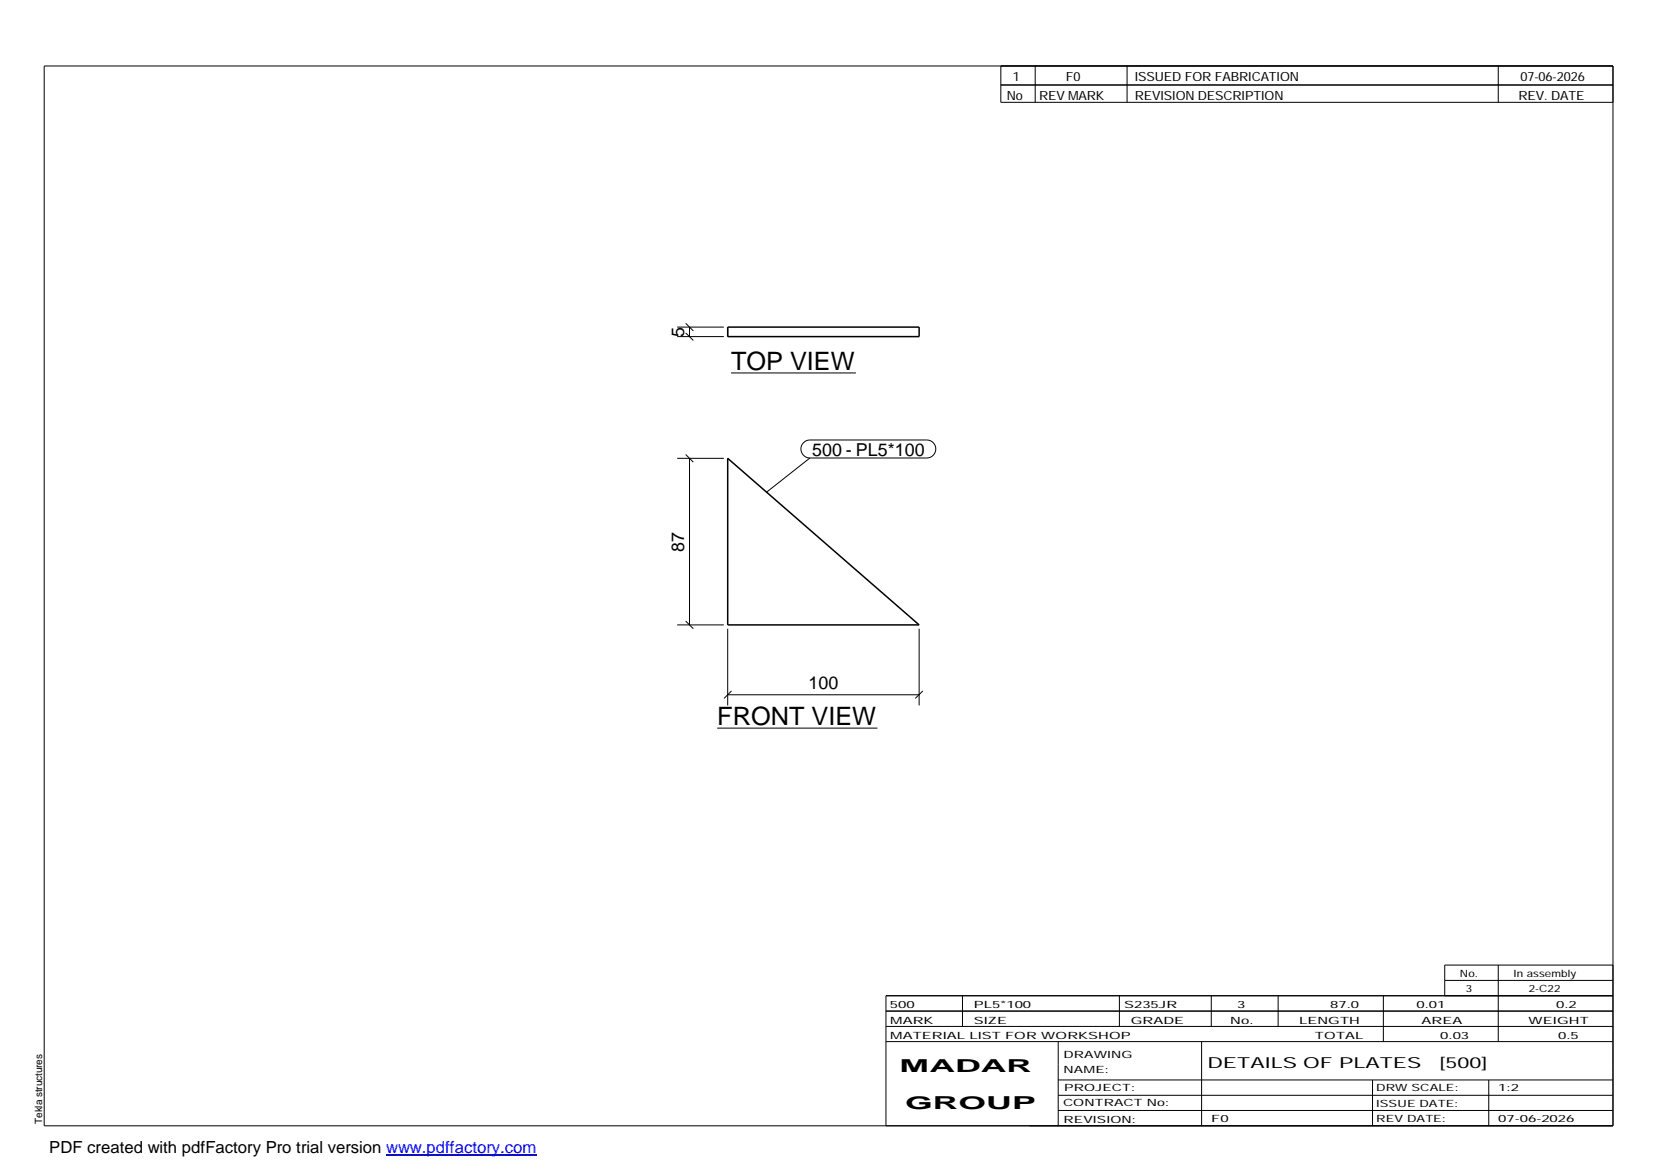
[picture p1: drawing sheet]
<svg xmlns="http://www.w3.org/2000/svg" width="420mm" height="297mm" viewBox="0 0 420 297" stroke-linecap="round" stroke-linejoin="round" font-family="sans-serif">
<defs><g id="words">
<g font-size="6.4">
<text x="185.6" y="94">TOP VIEW</text>
<text x="182.1" y="184.1">FRONT VIEW</text>
</g>
<g font-size="4.5">
<text x="173.7" y="85.5" transform="rotate(-90 173.7 85.5)">5</text>
<text x="206.2" y="115.7">500 - PL5*100</text>
<text x="173.7" y="140" transform="rotate(-90 173.7 140)">87</text>
<text x="205.3" y="174.9">100</text>
<text x="228.4" y="272.3">MADAR</text>
<text x="229.8" y="281.6">GROUP</text>
</g>
<text font-size="4.2" x="12.5" y="292.7">PDF created with pdfFactory Pro trial version www.pdffactory.com</text>
<g font-size="3.9">
<text x="306.5" y="271.3">DETAILS OF PLATES</text>
<text x="365.4" y="271.3">[500]</text>
</g>
<g font-size="3.2">
<text x="257.1" y="20.5">1</text>
<text x="270.6" y="20.5">F0</text>
<text x="288.1" y="20.5">ISSUED FOR FABRICATION</text>
<text x="386" y="20.5">07-06-2026</text>
<text x="255.6" y="25.5">No</text>
<text x="263.8" y="25.5">REV MARK</text>
<text x="288.1" y="25.5">REVISION DESCRIPTION</text>
<text x="385.5" y="25.5">REV. DATE</text>
</g>
<g font-size="2.5">
<text x="370.6" y="247.9">No.</text>
<text x="372.1" y="251.8">3</text>
<text x="384.3" y="247.9">In assembly</text>
<text x="388.1" y="251.8">2-C22</text>
<text x="225.9" y="255.9">500</text>
<text x="247.3" y="255.9">PL5*100</text>
<text x="285.4" y="255.9">S235JR</text>
<text x="314.1" y="255.9">3</text>
<text x="337.7" y="255.9">87.0</text>
<text x="359.6" y="255.9">0.01</text>
<text x="395.1" y="255.9">0.2</text>
<text x="226" y="263.7">MATERIAL LIST FOR WORKSHOP</text>
<text x="226" y="259.9">MARK</text>
<text x="247.2" y="259.9">SIZE</text>
<text x="287.1" y="259.9">GRADE</text>
<text x="312.3" y="259.9">No.</text>
<text x="329.8" y="259.9">LENGTH</text>
<text x="333.8" y="263.7">TOTAL</text>
<text x="360.9" y="259.9">AREA</text>
<text x="365.6" y="263.7">0.03</text>
<text x="388.1" y="259.9">WEIGHT</text>
<text x="395.6" y="263.7">0.5</text>
<text x="270" y="268.5">DRAWING</text>
<text x="270" y="272.5">NAME:</text>
<text x="269.9" y="280.9">CONTRACT No:</text>
<text x="270.2" y="277">PROJECT:</text>
<text x="349.4" y="277.1">DRW SCALE:</text>
<text x="349.4" y="281">ISSUE DATE:</text>
<text x="380.4" y="277.1">1:2</text>
<text x="10.7" y="285.4" transform="rotate(-90 10.7 285.4)">Tekla structures</text>
<text x="270" y="285">REVISION:</text>
<text x="307.5" y="284.8">F0</text>
<text x="349.4" y="284.8">REV DATE:</text>
<text x="380.4" y="284.8">07-06-2026</text>
</g>
</g></defs>
<path d="M184.7 83h48.6v2.5h-48.6zM184.7 116.4l48.6 42.3h-48.6z" fill="none" stroke="#000" stroke-width=".38"/>
<path d="M184.7 85.5v-2.5" fill="none" stroke="#000" stroke-width=".25" stroke-dasharray="2.1 2.1" stroke-linecap="butt"/>
<g fill="none" stroke="#000" stroke-width=".25">
<path d="M11.2 16.7h398.3v269.1h-398.3zM254.1 16.7v9.3h155.4M262.8 16.7v9.3M286.1 16.7v9.3M380.4 16.7v9.3M254.1 21.6h155.4M171.9 85.5h11.9M171.9 83h11.9M174.1 84.5l1.9 1.9M174.1 82.1l1.9 1.9M175 83v2.5M185.6 94.7h31.7"/>
<path d="M171.9 116.4h11.9M174.1 115.4l1.9 1.9M175 116.4v42.3M204 112.4l.7-.5 .9-.2h29.7a2.29 2.29 0 0 1 2.3 2.3 2.29 2.29 0 0 1-2.3 2.3h-29.7a2.28 2.28 0 0 1-2.1-1.4 2.28 2.28 0 0 1 .5-2.5zM205.6 116.3l-11 8.7M171.9 158.7h11.9M174.1 157.7l1.9 1.9M184.7 159.6v19.5M233.3 159.6v19.5M184.7 176.4h48.6M185.7 175.4l-1.9 1.9M234.3 175.4l-1.9 1.9"/>
<path d="M182.1 184.9h40.7M224.9 256.7h184.6M244.3 252.8v7.8M284.2 252.8v7.8M307.5 252.8v7.8M324.5 252.8v7.8M351.2 252.8v11.6M366.8 248.9h42.7M380.4 245v19.4M409.5 245h-42.7v7.8M409.5 252.8h-184.6v33M224.9 264.4h184.6"/>
<path d="M224.9 260.6h184.6M268.6 264.4v21.4M268.6 274.2h140.9M268.6 278.1h140.9M305.1 264.4v21.4M348.4 274.2v11.6M378 274.2v11.6M268.6 281.9h140.9"/>
</g>
<path d="M98 293.3h38.2" fill="none" stroke="#00f" stroke-width=".3"/>
<use href="#words"/>
</svg>
